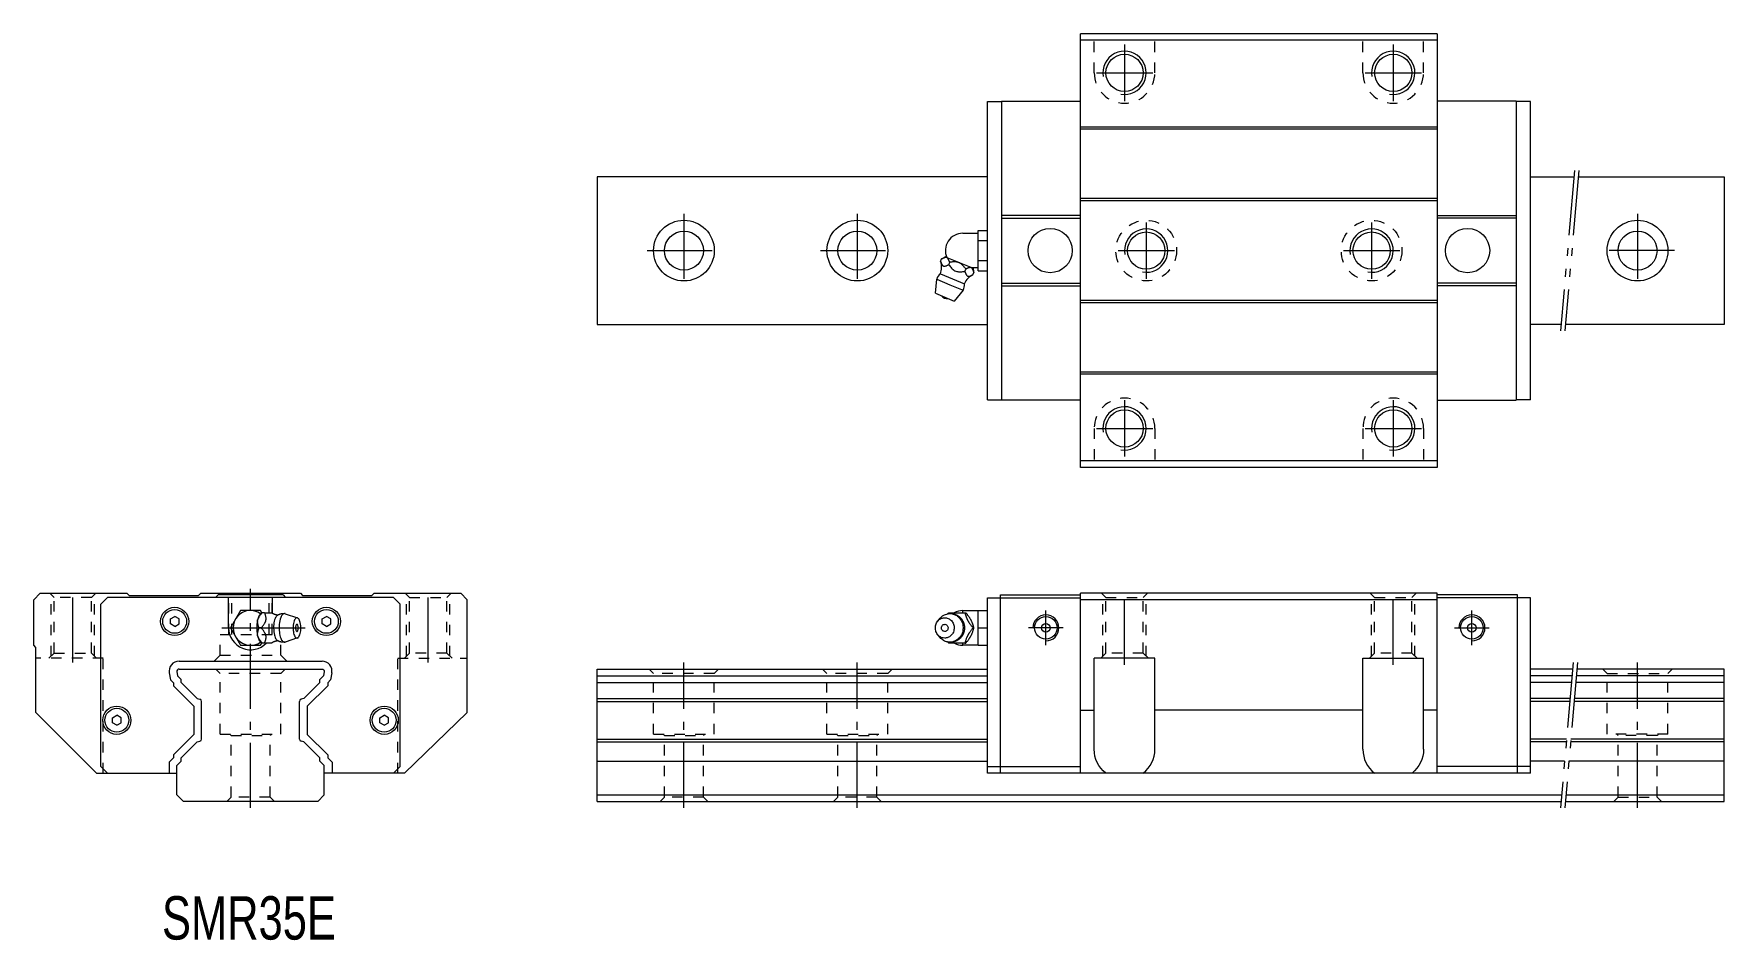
# Model space of a CAD drawing. Header units: inches. Extents: x -50 to 340, y -32 to 177.
import ezdxf

# ---------------------------------------------------------------- set-up
doc = ezdxf.new("R2010")
doc.units = ezdxf.units.IN
for name, pattern in [('CENTER', [22.8, 15, -3, 1.8, -3]), ('DASHED', [4.8, 2.4, -2.4]), ('PHANTOM', [27.6, 15, -3, 1.8, -3, 1.8, -3])]:
    doc.linetypes.add(name, pattern=pattern)
doc.layers.add('Unnamed [1]', color=89, linetype='Continuous', lineweight=0)
doc.styles.add('CK_TEXT_STYLE_0129', font='Smooth', dxfattribs={"width": 0.75, "height": 10})

msp = doc.modelspace()

# ---------------------------------------------------------------- texts
at = {"layer": 'Unnamed [1]', "color": 4, "linetype": 'Continuous', "lineweight": 0, "insert": (-20.43, -21.88), "char_height": 10, "attachment_point": 1, "line_spacing_factor": 0.75, "style": 'CK_TEXT_STYLE_0129'}
msp.add_mtext('SMR35E', dxfattribs=at)

# ---------------------------------------------------------------- linework, layer by layer
at = {"layer": 'Unnamed [1]', "color": 4, "linetype": 'Continuous', "lineweight": 0}
for p, q in [((273.8, 177), (191.5, 177)), ((191.5, 77), (191.5, 177)), ((273.8, 175.5), (191.5, 175.5)), ((273.8, 177), (273.8, 77)), ((170, 161.4), (173.3, 161.4)), ((170, 92.6), (170, 161.4)), ((173.3, 161.5), (173.3, 92.5)), ((173.3, 161.5), (191.5, 161.5)), ((292, 161.5), (273.8, 161.5)), ((292, 161.5), (292, 92.5)), ((295.3, 161.4), (292, 161.4)), ((295.3, 92.6), (295.3, 161.4)), ((273.8, 155.5), (191.5, 155.5)), ((273.8, 155), (191.5, 155)), ((170, 144), (80, 144)), ((80, 144), (80, 110)), ((295.3, 144), (305.35, 144)), ((306.35, 144), (340, 144)), ((340, 144), (340, 110)), ((273.8, 139), (191.5, 139)), ((273.8, 138.5), (191.5, 138.5)), ((191.5, 135.1), (173.3, 135.1)), ((173.3, 134.5), (191.5, 134.5)), ((273.8, 135.1), (292, 135.1)), ((292, 134.5), (273.8, 134.5)), ((164.31, 131), (167.91, 131)), ((167.91, 131.62), (170, 131.62)), ((167.91, 130.46), (167.91, 131.62)), ((167.91, 129.31), (167.91, 130.46)), ((167.91, 129.31), (170, 129.31)), ((167.91, 127), (167.91, 129.31)), ((159.21, 124.53), (159.44, 125.08)), ((160.62, 125.4), (160.23, 125.57)), ((160.62, 125.4), (160.7, 125.37)), ((163.39, 124.26), (160.7, 125.37)), ((167.91, 124.69), (167.91, 127)), ((159.16, 121.68), (161.93, 120.53)), ((161.08, 123.76), (161.31, 124.31)), ((163.39, 124.26), (163.54, 124.2)), ((166.23, 123.08), (163.54, 124.2)), ((164.81, 122.21), (165.04, 122.76)), ((166.23, 123.08), (166.3, 123.05)), ((166.7, 122.89), (166.3, 123.05)), ((167.91, 123), (166.43, 123)), ((166.68, 121.44), (166.91, 121.99)), ((167.91, 124.69), (170, 124.69)), ((167.91, 123.54), (167.91, 124.69)), ((167.91, 122.38), (167.91, 123.54)), ((167.91, 122.38), (170, 122.38)), ((158, 117.18), (158.31, 120.41)), ((158, 117.18), (160.17, 116.28)), ((158.31, 120.41), (161.36, 119.15)), ((161.36, 119.15), (164.41, 117.88)), ((161.93, 120.53), (164.7, 119.38)), ((164.41, 117.88), (162.34, 115.38)), ((173.3, 119.5), (191.5, 119.5)), ((173.3, 118.9), (191.5, 118.9)), ((292, 119.5), (273.8, 119.5)), ((292, 118.9), (273.8, 118.9)), ((160.17, 116.28), (162.34, 115.38)), ((273.8, 115.5), (191.5, 115.5)), ((273.8, 115), (191.5, 115)), ((80, 110), (170, 110)), ((302.37, 110), (295.3, 110)), ((340, 110), (303.37, 110)), ((273.8, 99), (191.5, 99)), ((273.8, 98.5), (191.5, 98.5)), ((170, 92.6), (173.3, 92.6)), ((191.5, 92.5), (173.3, 92.5)), ((273.8, 92.5), (292, 92.5)), ((295.3, 92.6), (292, 92.6)), ((273.8, 78.5), (191.5, 78.5)), ((273.8, 77), (191.5, 77)), ((-50, 46.5), (-48.5, 48)), ((-48.5, 48), (-28.5, 48)), ((-33, 47), (-34.5, 45.5)), ((33, 47), (-33, 47)), ((-28.5, 48), (-28, 47.5)), ((-28, 47.5), (-12, 47.5)), ((-12, 47.5), (-11.5, 48)), ((-11.5, 48), (11.5, 48)), ((-8.1, 47), (-7.5, 47.6)), ((7.5, 47.6), (-7.5, 47.6)), ((-5.05, 40), (-5.05, 47)), ((5.05, 43.39), (5.05, 47)), ((7.5, 47.6), (8.1, 47)), ((11.5, 48), (12, 47.5)), ((12, 47.5), (28, 47.5)), ((28, 47.5), (28.5, 48)), ((28.5, 48), (48.5, 48)), ((34.5, 45.5), (33, 47)), ((48.5, 48), (50, 46.5)), ((170, 46.9), (191.5, 46.9)), ((170, 6.5), (170, 46.9)), ((173, 6.5), (173, 47.6)), ((173, 47.6), (191.5, 47.6)), ((191.5, 6.5), (191.5, 48)), ((273.8, 48), (191.5, 48)), ((273.8, 6.5), (273.8, 48)), ((292.3, 47.6), (273.8, 47.6)), ((295.3, 46.9), (273.8, 46.9)), ((292.3, 6.5), (292.3, 47.6)), ((295.3, 6.5), (295.3, 46.9)), ((-50, 36), (-50, 46.5)), ((-34.5, 8), (-34.5, 45.5)), ((-2.31, 44), (-3.46, 42)), ((0, 44), (-2.31, 44)), ((2.31, 44), (0, 44)), ((2.6, 43.5), (2.31, 44)), ((2.6, 43.5), (2.69, 43.5)), ((3.24, 43.5), (2.69, 43.5)), ((3.24, 43.5), (4.89, 43.5)), ((5.05, 43.39), (5.05, 44.82)), ((8.01, 43.27), (10.83, 42.33)), ((34.5, 8), (34.5, 45.5)), ((50, 20.5), (50, 46.5)), ((161.08, 43.5), (164.81, 43.5)), ((164.31, 44), (167.91, 44)), ((164.31, 43.5), (164.31, 44)), ((164.81, 43.5), (165.04, 43.5)), ((167.91, 44), (170, 44)), ((167.91, 42), (167.91, 44)), ((273.8, 46.5), (191.5, 46.5)), ((-18.5, 42.08), (-17.5, 42.65)), ((-18.5, 40.92), (-18.5, 42.08)), ((-17.5, 40.35), (-18.5, 40.92)), ((-16.5, 42.08), (-17.5, 42.65)), ((-17.5, 40.35), (-16.5, 40.92)), ((-16.5, 40.92), (-16.5, 42.08)), ((-3.46, 42), (-4.62, 40)), ((-4.62, 40), (-3.46, 38)), ((1.6, 41.68), (1.63, 41.82)), ((2.47, 40), (1.92, 40)), ((16.5, 42.08), (17.5, 42.65)), ((16.5, 40.92), (16.5, 42.08)), ((17.5, 40.35), (16.5, 40.92)), ((18.5, 42.08), (17.5, 42.65)), ((17.5, 40.35), (18.5, 40.92)), ((18.5, 40.92), (18.5, 42.08)), ((158.56, 41.58), (159.1, 42.22)), ((166.22, 41.82), (166.3, 41.68)), ((166.68, 40), (166.91, 40)), ((167.91, 40), (167.91, 42)), ((167.91, 40), (170, 40)), ((167.91, 38), (167.91, 40)), ((-49.5, 35.5), (-50, 36)), ((-49.5, 20.5), (-49.5, 35.5)), ((-3.46, 38), (-2.31, 36)), ((-2.31, 36), (0, 36)), ((0, 36), (2.31, 36)), ((1.63, 38.18), (1.6, 38.32)), ((2.31, 36), (2.6, 36.5)), ((2.69, 36.5), (2.6, 36.5)), ((3.24, 36.5), (2.69, 36.5)), ((4.88, 36.5), (3.24, 36.5)), ((10.83, 37.67), (8.01, 36.73)), ((159.1, 37.78), (158.56, 38.42)), ((164.81, 36.5), (161.08, 36.5)), ((164.31, 36), (164.31, 36.5)), ((167.91, 36), (164.31, 36)), ((164.81, 36.5), (165.04, 36.5)), ((166.3, 38.32), (166.22, 38.18)), ((167.91, 36), (167.91, 38)), ((167.91, 36), (170, 36)), ((-16.5, 32.3), (16.5, 32.3)), ((208.65, 33), (194.65, 33)), ((194.65, 12), (194.65, 33)), ((208.65, 12), (208.65, 33)), ((256.65, 12), (256.65, 33)), ((256.65, 33), (270.65, 33)), ((270.65, 12), (270.65, 33)), ((-18.77, 29.6), (-18.49, 28.05)), ((-18.49, 28.05), (-17.8, 27.35)), ((-17.8, 27.35), (-17.8, 26.65)), ((-16.99, 29.91, 0), (-16.82, 28.92, 0)), ((-16.82, 28.92, 0), (-16, 28.1, 0)), ((-16.5, 30.5, 0), (16.5, 30.5, 0)), ((-16, 27.4, 0), (-16, 28.1, 0)), ((-16, 27.4, 0), (-12.3, 23.7, 0)), ((12.3, 23.7, 0), (16, 27.4, 0)), ((16.82, 28.92, 0), (16, 28.1, 0)), ((16, 27.4, 0), (16, 28.1, 0)), ((16.99, 29.91, 0), (16.82, 28.92, 0)), ((18.49, 28.05), (17.8, 27.35)), ((17.8, 27.35), (17.8, 26.65)), ((18.77, 29.6), (18.49, 28.05)), ((80, 30.5), (170, 30.5)), ((80, 0), (80, 30.5)), ((80, 28.92), (170, 28.92)), ((80, 27.4), (170, 27.4)), ((305.04, 30.5), (295.3, 30.5)), ((304.9, 28.92), (295.3, 28.92)), ((304.77, 27.4), (295.3, 27.4)), ((340, 27.4), (305.77, 27.4)), ((340, 28.92), (305.9, 28.92)), ((340, 30.5), (306.04, 30.5)), ((340, 0), (340, 30.5)), ((-17.8, 26.65), (-13.1, 21.95)), ((-12.3, 23.7, 0), (-11.67, 23.53, 0)), ((12.3, 23.7, 0), (11.67, 23.53, 0)), ((17.8, 26.65), (13.1, 21.95)), ((80, 23.7), (170, 23.7)), ((304.44, 23.7), (295.3, 23.7)), ((340, 23.7), (305.45, 23.7)), ((-35.5, 6.5), (-49.5, 20.5)), ((-31.85, 19.28), (-30.85, 19.85)), ((-29.85, 19.28), (-30.85, 19.85)), ((-13.1, 21.95), (-13.1, 15.45)), ((-11.3, 14.35, 0), (-11.3, 23.05, 0)), ((11.3, 14.35, 0), (11.3, 23.05, 0)), ((13.1, 21.95), (13.1, 15.45)), ((29.85, 19.28), (30.85, 19.85)), ((31.85, 19.28), (30.85, 19.85)), ((35.5, 6.5), (50, 20.5)), ((80, 23.05), (170, 23.05)), ((191.5, 21), (194.65, 21)), ((256.65, 21), (208.65, 21)), ((273.8, 21), (270.65, 21)), ((304.39, 23.05), (295.3, 23.05)), ((340, 23.05), (305.39, 23.05)), ((-31.85, 18.12), (-31.85, 19.28)), ((-30.85, 17.55), (-31.85, 18.12)), ((-30.85, 17.55), (-29.85, 18.12)), ((-29.85, 18.12), (-29.85, 19.28)), ((29.85, 18.12), (29.85, 19.28)), ((30.85, 17.55), (29.85, 18.12)), ((30.85, 17.55), (31.85, 18.12)), ((31.85, 18.12), (31.85, 19.28)), ((-13.1, 15.45), (-17.8, 10.75)), ((-16, 10), (-12.3, 13.7)), ((-12.3, 13.7, 0), (-11.67, 13.87, 0)), ((12.3, 13.7, 0), (11.67, 13.87, 0)), ((16, 10), (12.3, 13.7)), ((13.1, 15.45), (17.8, 10.75)), ((80, 14.35), (170, 14.35)), ((80, 13.7), (170, 13.7)), ((303.63, 14.35), (295.3, 14.35)), ((303.57, 13.7), (295.3, 13.7)), ((340, 13.7), (304.57, 13.7)), ((340, 14.35), (304.63, 14.35)), ((-34.5, 8), (-33, 6.5)), ((-17.8, 10.05), (-18.8, 9.05)), ((-18.8, 9.05), (-18.8, 6.5)), ((-17.8, 10.75), (-17.8, 10.05)), ((-17, 8.3, 0), (-16, 9.3, 0)), ((-17, 1.5), (-17, 8.3)), ((-16, 9.3), (-16, 10)), ((16, 9.3), (16, 10)), ((17, 8.3, 0), (16, 9.3, 0)), ((17, 1.5), (17, 8.3)), ((17.8, 10.75), (17.8, 10.05)), ((17.8, 10.05), (18.8, 9.05)), ((18.8, 9.05), (18.8, 6.5)), ((33, 6.5), (34.5, 8)), ((80, 9.3), (170, 9.3)), ((170, 8), (191.5, 8)), ((295.3, 8), (273.8, 8)), ((303.18, 9.3), (295.3, 9.3)), ((340, 9.3), (304.19, 9.3)), ((-35.5, 6.5), (-17, 6.5)), ((35.5, 6.5), (17, 6.5)), ((295.3, 6.5), (170, 6.5)), ((-15.5, 0), (-17, 1.5)), ((15.5, 0), (-15.5, 0)), ((15.5, 0), (17, 1.5)), ((80, 1.5), (302.5, 1.5)), ((80, 0), (302.37, 0)), ((303.37, 0), (340, 0)), ((303.51, 1.5), (340, 1.5))]:
    msp.add_line(p, q, dxfattribs=at)
at = {"layer": 'Unnamed [1]', "color": 252, "linetype": 'DASHED', "lineweight": 0}
for p, q in [((194.65, 168), (194.65, 177)), ((208.65, 168), (208.65, 177)), ((256.65, 168), (256.65, 177)), ((270.65, 168), (270.65, 177)), ((194.65, 86), (194.65, 77)), ((208.65, 86), (208.65, 77)), ((256.65, 86), (256.65, 77)), ((270.65, 86), (270.65, 77)), ((-45.3, 47), (-46.3, 48)), ((-46, 33.5), (-46, 47.7)), ((-36.7, 47), (-45.3, 47)), ((-45.3, 34.2), (-45.3, 47)), ((-36.7, 47), (-35.7, 48)), ((-36.7, 34.2), (-36.7, 47)), ((-36, 33.5), (-36, 47.7)), ((-5, 38.5), (-5, 48)), ((-4.3, 38.5), (-4.3, 48)), ((4.3, 38.5), (4.3, 48)), ((5, 38.5), (5, 48)), ((36.7, 47), (35.7, 48)), ((36, 33.5), (36, 47.7)), ((36.7, 47), (45.3, 47)), ((36.7, 34.2), (36.7, 47)), ((45.3, 47), (46.3, 48)), ((45.3, 34.2), (45.3, 47)), ((46, 33.5), (46, 47.7)), ((197.35, 47), (196.35, 48)), ((196.65, 33.5), (196.65, 47.7)), ((197.35, 34.2), (197.35, 47)), ((197.35, 47), (205.95, 47)), ((205.95, 47), (206.95, 48)), ((205.95, 34.2), (205.95, 47)), ((206.65, 33.5), (206.65, 47.7)), ((259.35, 47), (258.35, 48)), ((258.65, 33.5), (258.65, 47.7)), ((259.35, 34.2), (259.35, 47)), ((259.35, 47), (267.95, 47)), ((267.95, 47), (268.95, 48)), ((267.95, 34.2), (267.95, 47)), ((268.65, 33.5), (268.65, 47.7)), ((-7, 33.7), (-7, 38.5)), ((-7, 38.5), (7, 38.5)), ((7, 33.7), (7, 38.5)), ((-34, 33), (-49.5, 33)), ((-45.3, 34.2), (-46.5, 33)), ((-45.3, 34.2), (-36.7, 34.2)), ((-36.7, 34.2), (-35.5, 33)), ((-34, 6.5), (-34, 33)), ((-7, 33.7), (-8.4, 32.3)), ((-7, 33.7), (7, 33.7)), ((7, 33.7), (8.4, 32.3)), ((34, 33), (50, 33)), ((34, 6.5), (34, 33)), ((36.7, 34.2), (35.5, 33)), ((45.3, 34.2), (36.7, 34.2)), ((45.3, 34.2), (46.5, 33)), ((197.35, 34.2), (196.15, 33)), ((197.35, 34.2), (196.15, 33)), ((205.95, 34.2), (197.35, 34.2)), ((205.95, 34.2), (207.15, 33)), ((259.35, 34.2), (258.15, 33)), ((267.95, 34.2), (259.35, 34.2)), ((267.95, 34.2), (269.15, 33)), ((-8, 30.5), (-7, 29.5)), ((-7, 15.5, 0), (-7, 29.5, 0)), ((7, 29.5), (-7, 29.5)), ((8, 30.5), (7, 29.5)), ((7, 15.5, 0), (7, 29.5, 0)), ((92, 30.5), (93, 29.5)), ((93, 15.5, 0), (93, 29.5, 0)), ((107, 29.5), (93, 29.5)), ((108, 30.5), (107, 29.5)), ((107, 15.5, 0), (107, 29.5, 0)), ((132, 30.5), (133, 29.5)), ((147, 29.5), (133, 29.5)), ((133, 15.5, 0), (133, 29.5, 0)), ((148, 30.5), (147, 29.5)), ((147, 15.5, 0), (147, 29.5, 0)), ((312, 30.5), (313, 29.5)), ((313, 29.5), (327, 29.5)), ((313, 15.5, 0), (313, 29.5, 0)), ((328, 30.5), (327, 29.5)), ((327, 15.5, 0), (327, 29.5, 0)), ((-7, 15.5, 0), (7, 15.5, 0)), ((-4.8, 15.5, 0), (-4.5, 15.2, 0)), ((-4.5, 15.2, 0), (4.5, 15.2, 0)), ((-4.5, 1), (-4.5, 15.2)), ((4.8, 15.5, 0), (4.5, 15.2, 0)), ((4.5, 1), (4.5, 15.2)), ((93, 15.5, 0), (107, 15.5, 0)), ((95.2, 15.5, 0), (95.5, 15.2, 0)), ((95.5, 15.2, 0), (104.5, 15.2, 0)), ((95.5, 1), (95.5, 15.2)), ((104.8, 15.5, 0), (104.5, 15.2, 0)), ((104.5, 1), (104.5, 15.2)), ((133, 15.5, 0), (147, 15.5, 0)), ((135.2, 15.5, 0), (135.5, 15.2, 0)), ((135.5, 15.2, 0), (144.5, 15.2, 0)), ((135.5, 1), (135.5, 15.2)), ((144.8, 15.5, 0), (144.5, 15.2, 0)), ((144.5, 1), (144.5, 15.2)), ((327, 15.5, 0), (313, 15.5, 0)), ((315.2, 15.5, 0), (315.5, 15.2, 0)), ((315.5, 1), (315.5, 15.2)), ((324.5, 15.2, 0), (315.5, 15.2, 0)), ((324.8, 15.5, 0), (324.5, 15.2, 0)), ((324.5, 1), (324.5, 15.2)), ((-5.5, 0), (-4.5, 1)), ((4.5, 1), (-4.5, 1)), ((5.5, 0), (4.5, 1)), ((94.5, 0), (95.5, 1)), ((104.5, 1), (95.5, 1)), ((105.5, 0), (104.5, 1)), ((134.5, 0), (135.5, 1)), ((144.5, 1), (135.5, 1)), ((145.5, 0), (144.5, 1)), ((314.5, 0), (315.5, 1)), ((315.5, 1), (324.5, 1)), ((325.5, 0), (324.5, 1))]:
    msp.add_line(p, q, dxfattribs=at)
at = {"layer": 'Unnamed [1]', "color": 252, "linetype": 'CENTER', "lineweight": 0}
for p, q in [((201.65, 174.5), (201.65, 161.5)), ((263.65, 174.5), (263.65, 161.5)), ((195.15, 168), (208.15, 168)), ((257.15, 168), (270.15, 168)), ((100, 135.5), (100, 118.5)), ((140, 135.5), (140, 118.5)), ((206.65, 133.5), (206.65, 120.5)), ((258.65, 133.5), (258.65, 120.5)), ((320, 135.5), (320, 118.5)), ((91.5, 127), (108.5, 127)), ((131.5, 127), (148.5, 127)), ((200.15, 127), (213.15, 127)), ((252.15, 127), (265.15, 127)), ((328.5, 127), (311.5, 127)), ((201.65, 92.5), (201.65, 79.5)), ((263.65, 92.5), (263.65, 79.5)), ((195.15, 86), (208.15, 86)), ((257.15, 86), (270.15, 86)), ((-41, 32), (-41, 49)), ((0, -1.5), (0, 49)), ((41, 32), (41, 49)), ((201.65, 31.5), (201.65, 49.5)), ((263.65, 31.5), (263.65, 49.5)), ((183.5, 36), (183.5, 44)), ((281.8, 36), (281.8, 44)), ((-6.6, 40), (6.6, 40)), ((5.41, 40), (12.58, 40)), ((187.5, 40), (179.5, 40)), ((277.8, 40), (285.8, 40)), ((100, -1.5), (100, 32)), ((140, -1.5), (140, 32)), ((320, -1.5), (320, 32))]:
    msp.add_line(p, q, dxfattribs=at)
at = {"layer": 'Unnamed [1]', "color": 252, "linetype": 'PHANTOM', "lineweight": 0}
for p, q in [((305.48, 145.5), (302.24, 108.5)), ((306.48, 145.5), (303.24, 108.5)), ((305.17, 32), (302.24, -1.5)), ((306.17, 32), (303.24, -1.5))]:
    msp.add_line(p, q, dxfattribs=at)
at = {"layer": 'Unnamed [1]', "color": 252, "linetype": 'Continuous', "lineweight": 0}
msp.add_line((158.11, 40), (158, 40), dxfattribs=at)
at = {"layer": 'Unnamed [1]', "color": 4, "linetype": 'Continuous', "lineweight": 0}
for points in [[(160.62, 125.4), (160.59, 125.41), (160.56, 125.42), (160.53, 125.42), (160.49, 125.43), (160.46, 125.43), (160.42, 125.43), (160.39, 125.43), (160.35, 125.42), (160.32, 125.42), (160.22, 125.4), (160.13, 125.37), (160.03, 125.34), (159.93, 125.3), (159.84, 125.26), (159.74, 125.22), (159.64, 125.17), (159.54, 125.13), (159.44, 125.08)], [(163.39, 124.26), (163.33, 124.28), (163.26, 124.3), (163.2, 124.32), (163.13, 124.33), (163.07, 124.35), (163.01, 124.36), (162.94, 124.37), (162.87, 124.38), (162.81, 124.38), (162.64, 124.4), (162.48, 124.4), (162.31, 124.4), (162.14, 124.39), (161.98, 124.38), (161.81, 124.36), (161.64, 124.35), (161.47, 124.33), (161.31, 124.31)], [(165.04, 122.76), (164.95, 122.87), (164.86, 122.99), (164.77, 123.1), (164.68, 123.21), (164.59, 123.32), (164.49, 123.43), (164.39, 123.53), (164.29, 123.64), (164.19, 123.74), (164.13, 123.8), (164.06, 123.85), (164, 123.91), (163.93, 123.96), (163.86, 124.01), (163.79, 124.06), (163.71, 124.1), (163.64, 124.15), (163.56, 124.19), (163.56, 124.19), (163.56, 124.19), (163.55, 124.19), (163.55, 124.19), (163.55, 124.19), (163.55, 124.19), (163.54, 124.19), (163.54, 124.2), (163.54, 124.2)], [(166.23, 123.08), (166.17, 123.1), (166.11, 123.11), (166.05, 123.11), (165.99, 123.11), (165.92, 123.1), (165.86, 123.09), (165.79, 123.07), (165.73, 123.05), (165.66, 123.03), (165.59, 123), (165.52, 122.98), (165.45, 122.95), (165.39, 122.92), (165.32, 122.89), (165.25, 122.86), (165.18, 122.83), (165.11, 122.79), (165.04, 122.76)], [(2.69, 43.5), (2.6, 43.39), (2.51, 43.28), (2.43, 43.17), (2.34, 43.06), (2.26, 42.95), (2.17, 42.84), (2.09, 42.73), (2.01, 42.61), (1.94, 42.5), (1.9, 42.43), (1.85, 42.35), (1.81, 42.28), (1.78, 42.21), (1.74, 42.14), (1.71, 42.07), (1.68, 41.99), (1.66, 41.92), (1.63, 41.84), (1.63, 41.84), (1.63, 41.84), (1.63, 41.84), (1.63, 41.83), (1.63, 41.83), (1.63, 41.83), (1.63, 41.83), (1.63, 41.82), (1.63, 41.82)], [(2.46, 43.41), (2.34, 43.31), (2.22, 43.19), (2.11, 43.04), (2, 42.87), (1.91, 42.68), (1.83, 42.48), (1.75, 42.26), (1.68, 42.04), (1.63, 41.82)], [(6.2, 42.91), (5.99, 42.73), (5.88, 42.58), (5.78, 42.41), (5.68, 42.18), (5.57, 41.89), (5.48, 41.53), (5.4, 41.13), (5.36, 40.75), (5.33, 40.41), (5.32, 40.1), (5.32, 40), (5.32, 40), (5.34, 39.46), (5.37, 39.11), (5.43, 38.7), (5.51, 38.35), (5.59, 38.06), (5.7, 37.77), (5.8, 37.56), (5.91, 37.37), (6.03, 37.23), (6.12, 37.14)], [(6.19, 42.91), (6.2, 42.91), (6.2, 42.92), (6.21, 42.92), (6.21, 42.92), (6.21, 42.92), (6.22, 42.93), (6.22, 42.93), (6.23, 42.93), (6.23, 42.94), (6.27, 42.96), (6.31, 42.98), (6.34, 43.01), (6.38, 43.03), (6.42, 43.05), (6.46, 43.06), (6.5, 43.08), (6.54, 43.1), (6.58, 43.12), (6.62, 43.13), (6.66, 43.15), (6.71, 43.16), (6.75, 43.18), (6.79, 43.19), (6.83, 43.21), (6.87, 43.22), (6.91, 43.23), (6.96, 43.24), (7, 43.25), (7.04, 43.26), (7.09, 43.27), (7.13, 43.28), (7.17, 43.28), (7.22, 43.29), (7.26, 43.3), (7.3, 43.3), (7.35, 43.31), (7.39, 43.31), (7.44, 43.32), (7.49, 43.32), (7.54, 43.32), (7.59, 43.32), (7.63, 43.32), (7.68, 43.32), (7.73, 43.31), (7.78, 43.31), (7.79, 43.31), (7.81, 43.31), (7.82, 43.3), (7.84, 43.3), (7.85, 43.3)], [(7.85, 43.3), (7.65, 43.26), (7.52, 43.18), (7.41, 43.09), (7.3, 42.97), (7.18, 42.8), (7.08, 42.61), (6.97, 42.36), (6.86, 42.04), (6.76, 41.65), (6.68, 41.22), (6.63, 40.81), (6.6, 40.45), (6.59, 40.11), (6.59, 40), (6.59, 40), (6.61, 39.36), (6.65, 39.01), (6.7, 38.67), (6.78, 38.27), (6.87, 37.91), (6.98, 37.62), (7.08, 37.39), (7.18, 37.2), (7.28, 37.06), (7.4, 36.92), (7.5, 36.83), (7.62, 36.76), (7.74, 36.71), (7.86, 36.7), (7.97, 36.72), (8.01, 36.73)], [(8.01, 43.27), (8, 43.28), (7.98, 43.28), (7.96, 43.29), (7.94, 43.29), (7.92, 43.29), (7.91, 43.3), (7.89, 43.3), (7.87, 43.3), (7.85, 43.3)], [(159.1, 42.22), (159.48, 42.61), (159.68, 42.76), (159.93, 42.92), (160.14, 43.03), (160.37, 43.12), (160.63, 43.2), (160.87, 43.26), (161.08, 43.29), (161.35, 43.3)], [(160.89, 43.26), (160.91, 43.28), (160.93, 43.31), (160.95, 43.34), (160.97, 43.37), (160.99, 43.39), (161.01, 43.42), (161.03, 43.45), (161.06, 43.47), (161.08, 43.5)], [(160.89, 43.27), (160.92, 43.27), (160.95, 43.28), (160.98, 43.28), (161.01, 43.29), (161.03, 43.29), (161.06, 43.29), (161.09, 43.3), (161.12, 43.3), (161.15, 43.3), (161.21, 43.31), (161.26, 43.31), (161.31, 43.31), (161.36, 43.32), (161.41, 43.32), (161.47, 43.32), (161.52, 43.32), (161.57, 43.32), (161.62, 43.31), (161.67, 43.31), (161.72, 43.31), (161.78, 43.3), (161.83, 43.3), (161.88, 43.29), (161.93, 43.28), (161.98, 43.28), (162.03, 43.27), (162.08, 43.26), (162.13, 43.25), (162.18, 43.24), (162.23, 43.22), (162.28, 43.21), (162.33, 43.2), (162.38, 43.18), (162.43, 43.17), (162.48, 43.15), (162.53, 43.14), (162.58, 43.12), (162.63, 43.1), (162.68, 43.08), (162.72, 43.06), (162.77, 43.04), (162.82, 43.02), (162.86, 43), (162.91, 42.97), (162.96, 42.95), (163, 42.93), (163.05, 42.9), (163.09, 42.88), (163.13, 42.85), (163.18, 42.82), (163.22, 42.79), (163.26, 42.77), (163.31, 42.74), (163.35, 42.71), (163.39, 42.68), (163.43, 42.64), (163.47, 42.61), (163.51, 42.58), (163.55, 42.55), (163.59, 42.51), (163.63, 42.48), (163.67, 42.44), (163.7, 42.41), (163.74, 42.37), (163.78, 42.34), (163.81, 42.3), (163.85, 42.26), (163.88, 42.22), (163.92, 42.18), (163.95, 42.14), (163.98, 42.1), (164.01, 42.06), (164.05, 42.02), (164.08, 41.98), (164.11, 41.94), (164.14, 41.9), (164.17, 41.85), (164.19, 41.81), (164.22, 41.77), (164.25, 41.72), (164.27, 41.68), (164.3, 41.63), (164.32, 41.58), (164.35, 41.54), (164.37, 41.49), (164.39, 41.44), (164.42, 41.4), (164.44, 41.35), (164.46, 41.3), (164.48, 41.25), (164.5, 41.2), (164.52, 41.16), (164.53, 41.11), (164.55, 41.06), (164.57, 41.01), (164.58, 40.96), (164.6, 40.91), (164.61, 40.86), (164.62, 40.8), (164.63, 40.75), (164.65, 40.7), (164.66, 40.65), (164.67, 40.6), (164.67, 40.55), (164.68, 40.49), (164.69, 40.44), (164.7, 40.39), (164.7, 40.34), (164.71, 40.3), (164.71, 40.26), (164.71, 40.22), (164.71, 40.19), (164.72, 40.15), (164.72, 40.11), (164.72, 40.08), (164.72, 40.04), (164.72, 40)], [(164.81, 43.5), (164.84, 43.39), (164.87, 43.28), (164.91, 43.17), (164.94, 43.06), (164.97, 42.95), (165.01, 42.84), (165.05, 42.73), (165.08, 42.61), (165.13, 42.5), (165.15, 42.43), (165.18, 42.35), (165.21, 42.28), (165.24, 42.21), (165.27, 42.14), (165.3, 42.07), (165.33, 41.99), (165.37, 41.92), (165.41, 41.84), (165.45, 41.77), (165.49, 41.69), (165.53, 41.62), (165.57, 41.54), (165.62, 41.47), (165.66, 41.39), (165.71, 41.32), (165.76, 41.25), (165.8, 41.18), (165.9, 41.04), (165.99, 40.9), (166.09, 40.77), (166.18, 40.64), (166.28, 40.51), (166.38, 40.38), (166.48, 40.25), (166.58, 40.13), (166.68, 40)], [(1.6, 41.68), (1.56, 41.47), (1.52, 41.27), (1.5, 41.07), (1.47, 40.88), (1.46, 40.69), (1.45, 40.51), (1.44, 40.33), (1.43, 40.16), (1.43, 40), (1.43, 40), (1.43, 39.84), (1.44, 39.67), (1.45, 39.49), (1.46, 39.31), (1.47, 39.12), (1.5, 38.93), (1.52, 38.73), (1.56, 38.53), (1.6, 38.32)], [(1.6, 41.68), (1.59, 41.62), (1.58, 41.57), (1.58, 41.51), (1.57, 41.45), (1.57, 41.4), (1.57, 41.34), (1.57, 41.29), (1.58, 41.23), (1.58, 41.18), (1.6, 41.04), (1.63, 40.9), (1.66, 40.77), (1.7, 40.64), (1.74, 40.51), (1.78, 40.38), (1.83, 40.25), (1.87, 40.13), (1.92, 40)], [(1.92, 40), (1.89, 39.91), (1.85, 39.82), (1.82, 39.73), (1.79, 39.65), (1.76, 39.56), (1.73, 39.47), (1.7, 39.38), (1.68, 39.28), (1.65, 39.19), (1.63, 39.1), (1.61, 39.01), (1.59, 38.91), (1.58, 38.82), (1.57, 38.72), (1.57, 38.62), (1.57, 38.52), (1.58, 38.42), (1.6, 38.32)], [(11.62, 40), (11.59, 40.57), (11.55, 40.86), (11.48, 41.24), (11.41, 41.51), (11.32, 41.74), (11.22, 41.95), (11.11, 42.11), (11.03, 42.2), (10.95, 42.27), (10.87, 42.32), (10.76, 42.35), (10.65, 42.34), (10.56, 42.31), (10.47, 42.26), (10.36, 42.16), (10.27, 42.04), (10.17, 41.87), (10.07, 41.63), (9.97, 41.32), (9.9, 40.98), (9.85, 40.65), (9.83, 40.36), (9.82, 40.08), (9.82, 40), (9.82, 40), (9.84, 39.43), (9.88, 39.14), (9.95, 38.76), (10.03, 38.49), (10.11, 38.26), (10.21, 38.05), (10.32, 37.89), (10.4, 37.8), (10.49, 37.73), (10.57, 37.68), (10.68, 37.65), (10.78, 37.66), (10.88, 37.69), (10.97, 37.74), (11.07, 37.84), (11.16, 37.96), (11.26, 38.13), (11.37, 38.37), (11.46, 38.68), (11.53, 39.02), (11.58, 39.35), (11.61, 39.64), (11.62, 39.92), (11.62, 40)], [(10.92, 40.65), (10.81, 40.79), (10.76, 40.82), (10.71, 40.83), (10.65, 40.81), (10.6, 40.77), (10.54, 40.69), (10.49, 40.57), (10.43, 40.38), (10.41, 40.21), (10.4, 40.05), (10.4, 40), (10.4, 40), (10.4, 39.9), (10.41, 39.8), (10.42, 39.68), (10.45, 39.56), (10.48, 39.44), (10.53, 39.34), (10.58, 39.25), (10.65, 39.19), (10.72, 39.17)], [(160.17, 37.65), (159.78, 37.69), (159.58, 37.74), (159.38, 37.81), (159.18, 37.91), (158.99, 38.03), (158.81, 38.17), (158.64, 38.33), (158.49, 38.51), (158.35, 38.71), (158.24, 38.92), (158.15, 39.13), (158.08, 39.35), (158.02, 39.64), (158, 39.92), (158, 40.19), (158.04, 40.44), (158.09, 40.67), (158.18, 40.95), (158.29, 41.18), (158.41, 41.38), (158.58, 41.6), (158.74, 41.77), (158.89, 41.9), (159.07, 42.03), (159.28, 42.15), (159.46, 42.22), (159.64, 42.28), (159.82, 42.32), (160.02, 42.34), (160.17, 42.35), (160.17, 42.35), (160.56, 42.31), (160.76, 42.26), (160.96, 42.19), (161.16, 42.09), (161.35, 41.97), (161.53, 41.83), (161.7, 41.67), (161.85, 41.49), (161.98, 41.29), (162.1, 41.08), (162.19, 40.87), (162.25, 40.65), (162.31, 40.36), (162.34, 40.08), (162.33, 39.81), (162.3, 39.56), (162.25, 39.33), (162.16, 39.05), (162.05, 38.82), (161.93, 38.62), (161.76, 38.4), (161.6, 38.23), (161.45, 38.1), (161.27, 37.97), (161.05, 37.85), (160.88, 37.78), (160.7, 37.72), (160.52, 37.68), (160.32, 37.66), (160.17, 37.65)], [(160.17, 39.17), (159.92, 39.22), (159.79, 39.28), (159.67, 39.37), (159.57, 39.48), (159.49, 39.61), (159.44, 39.74), (159.41, 39.88), (159.4, 40.06), (159.43, 40.22), (159.47, 40.35), (159.55, 40.49), (159.63, 40.59), (159.73, 40.68), (159.84, 40.75), (159.95, 40.8), (160.08, 40.82), (160.17, 40.83), (160.17, 40.83), (160.42, 40.78), (160.55, 40.72), (160.66, 40.63), (160.76, 40.52), (160.84, 40.39), (160.9, 40.26), (160.93, 40.12), (160.93, 39.94), (160.91, 39.78), (160.86, 39.65), (160.79, 39.51), (160.71, 39.41), (160.61, 39.32), (160.5, 39.25), (160.38, 39.2), (160.26, 39.18), (160.17, 39.17)], [(166.68, 40), (166.59, 39.89), (166.51, 39.78), (166.42, 39.67), (166.34, 39.56), (166.25, 39.45), (166.17, 39.34), (166.09, 39.23), (166, 39.11), (165.92, 39), (165.87, 38.93), (165.82, 38.85), (165.78, 38.78), (165.73, 38.71), (165.68, 38.64), (165.64, 38.57), (165.59, 38.49), (165.55, 38.42), (165.51, 38.34), (165.47, 38.27), (165.43, 38.19), (165.39, 38.12), (165.35, 38.04), (165.32, 37.97), (165.28, 37.89), (165.25, 37.82), (165.22, 37.75), (165.19, 37.68), (165.14, 37.54), (165.09, 37.4), (165.04, 37.27), (165, 37.14), (164.96, 37.01), (164.92, 36.88), (164.88, 36.75), (164.85, 36.63), (164.81, 36.5)], [(1.63, 38.18), (1.68, 37.96), (1.75, 37.74), (1.83, 37.52), (1.91, 37.32), (2, 37.13), (2.11, 36.96), (2.22, 36.81), (2.34, 36.69), (2.48, 36.58)], [(1.63, 38.18), (1.66, 38.08), (1.69, 37.98), (1.73, 37.88), (1.78, 37.78), (1.83, 37.69), (1.88, 37.59), (1.94, 37.5), (2, 37.4), (2.07, 37.31), (2.13, 37.22), (2.2, 37.13), (2.27, 37.04), (2.34, 36.95), (2.41, 36.86), (2.48, 36.77), (2.55, 36.68), (2.62, 36.59), (2.69, 36.5)], [(2.6, 36.5), (2.6, 36.5), (2.6, 36.51), (2.59, 36.51), (2.59, 36.51), (2.58, 36.51), (2.58, 36.52), (2.58, 36.52), (2.57, 36.52), (2.57, 36.52), (2.57, 36.53), (2.56, 36.53), (2.56, 36.53), (2.55, 36.54), (2.55, 36.54), (2.54, 36.54), (2.54, 36.54), (2.54, 36.55), (2.53, 36.55), (2.53, 36.55), (2.52, 36.56), (2.52, 36.56), (2.51, 36.56), (2.51, 36.56), (2.5, 36.57), (2.5, 36.57), (2.49, 36.57), (2.49, 36.57), (2.48, 36.58), (2.48, 36.58)], [(6.35, 36.99), (6.35, 36.99), (6.34, 36.99), (6.33, 36.99), (6.32, 36.99), (6.31, 36.99), (6.3, 36.99), (6.29, 36.99), (6.28, 36.99), (6.27, 36.99), (6.22, 36.99), (6.17, 36.98), (6.12, 36.98), (6.07, 36.97), (6.03, 36.96), (5.98, 36.96), (5.93, 36.95), (5.88, 36.94), (5.84, 36.93), (5.79, 36.92), (5.75, 36.9), (5.71, 36.89), (5.66, 36.88), (5.62, 36.87), (5.58, 36.85), (5.54, 36.84), (5.5, 36.82), (5.45, 36.81), (5.42, 36.79), (5.38, 36.78), (5.34, 36.76), (5.31, 36.75), (5.27, 36.73), (5.24, 36.71), (5.2, 36.7), (5.17, 36.68), (5.13, 36.66), (5.1, 36.64), (5.07, 36.63), (5.04, 36.61), (5.01, 36.59), (4.99, 36.57), (4.96, 36.56), (4.93, 36.54), (4.91, 36.52), (4.89, 36.5), (4.88, 36.5), (4.88, 36.5), (4.88, 36.5), (4.88, 36.5)], [(161.08, 36.5), (161.06, 36.53), (161.04, 36.55), (161.02, 36.58), (160.99, 36.61), (160.97, 36.63), (160.95, 36.66), (160.93, 36.68), (160.91, 36.71), (160.89, 36.74)]]:
    msp.add_lwpolyline(points, dxfattribs=at)
at = {"layer": 'Unnamed [1]', "color": 4, "linetype": 'Continuous', "lineweight": 0, "extrusion": (0, 0, -1)}
for points in [[(-161.31, 124.31), (-161.28, 124.4), (-161.24, 124.49), (-161.21, 124.57), (-161.18, 124.66), (-161.15, 124.74), (-161.11, 124.83), (-161.07, 124.91), (-161.03, 124.99), (-160.99, 125.06), (-160.97, 125.1), (-160.94, 125.15), (-160.91, 125.19), (-160.88, 125.22), (-160.85, 125.26), (-160.82, 125.29), (-160.78, 125.32), (-160.75, 125.34), (-160.71, 125.37), (-160.71, 125.37), (-160.71, 125.37), (-160.71, 125.37), (-160.71, 125.37), (-160.7, 125.37), (-160.7, 125.37), (-160.7, 125.37), (-160.7, 125.37), (-160.7, 125.37)], [(-159.21, 124.53), (-159.24, 124.44), (-159.28, 124.35), (-159.31, 124.27), (-159.34, 124.18), (-159.38, 124.09), (-159.41, 124.01), (-159.45, 123.93), (-159.49, 123.85), (-159.53, 123.78), (-159.55, 123.73), (-159.58, 123.69), (-159.61, 123.65), (-159.64, 123.62), (-159.67, 123.58), (-159.7, 123.55), (-159.74, 123.52), (-159.77, 123.49), (-159.81, 123.47), (-159.85, 123.45), (-159.89, 123.44), (-159.93, 123.43), (-159.97, 123.42), (-160.02, 123.41), (-160.06, 123.41), (-160.11, 123.41), (-160.16, 123.41), (-160.21, 123.42), (-160.3, 123.44), (-160.39, 123.47), (-160.49, 123.5), (-160.59, 123.53), (-160.68, 123.57), (-160.78, 123.62), (-160.88, 123.66), (-160.98, 123.71), (-161.08, 123.76)], [(-161.08, 123.76), (-161.23, 123.56), (-161.39, 123.37), (-161.55, 123.17), (-161.72, 122.99), (-161.9, 122.81), (-162.08, 122.65), (-162.27, 122.5), (-162.47, 122.38), (-162.69, 122.27), (-162.92, 122.2), (-163.15, 122.15), (-163.38, 122.12), (-163.62, 122.11), (-163.86, 122.12), (-164.1, 122.13), (-164.33, 122.16), (-164.57, 122.18), (-164.81, 122.21)], [(-164.81, 122.21), (-164.84, 122.12), (-164.88, 122.03), (-164.91, 121.95), (-164.94, 121.86), (-164.98, 121.77), (-165.01, 121.69), (-165.05, 121.61), (-165.09, 121.53), (-165.13, 121.46), (-165.15, 121.41), (-165.18, 121.37), (-165.21, 121.33), (-165.24, 121.3), (-165.27, 121.26), (-165.3, 121.23), (-165.34, 121.2), (-165.37, 121.17), (-165.41, 121.15), (-165.45, 121.13), (-165.49, 121.12), (-165.53, 121.11), (-165.57, 121.1), (-165.62, 121.09), (-165.66, 121.09), (-165.71, 121.09), (-165.76, 121.09), (-165.81, 121.1), (-165.9, 121.12), (-165.99, 121.15), (-166.09, 121.18), (-166.19, 121.21), (-166.29, 121.25), (-166.38, 121.3), (-166.48, 121.34), (-166.58, 121.39), (-166.68, 121.44)], [(-166.91, 121.99), (-166.88, 122.06), (-166.86, 122.13), (-166.83, 122.2), (-166.8, 122.27), (-166.78, 122.34), (-166.75, 122.41), (-166.72, 122.48), (-166.69, 122.55), (-166.66, 122.61), (-166.63, 122.67), (-166.6, 122.73), (-166.56, 122.79), (-166.52, 122.85), (-166.48, 122.9), (-166.44, 122.95), (-166.4, 122.99), (-166.35, 123.02), (-166.3, 123.05)], [(-2.45, 43.4), (-2.46, 43.41), (-2.46, 43.41), (-2.47, 43.41), (-2.47, 43.42), (-2.48, 43.42), (-2.48, 43.42), (-2.49, 43.42), (-2.49, 43.43), (-2.5, 43.43), (-2.5, 43.43), (-2.51, 43.44), (-2.51, 43.44), (-2.52, 43.44), (-2.52, 43.44), (-2.53, 43.45), (-2.53, 43.45), (-2.54, 43.45), (-2.54, 43.46), (-2.54, 43.46), (-2.55, 43.46), (-2.55, 43.46), (-2.56, 43.47), (-2.56, 43.47), (-2.56, 43.47), (-2.57, 43.48), (-2.57, 43.48), (-2.58, 43.48), (-2.58, 43.49), (-2.58, 43.49), (-2.59, 43.49), (-2.59, 43.49), (-2.6, 43.5), (-2.6, 43.5)], [(-2.47, 40), (-2.56, 40.11), (-2.65, 40.22), (-2.73, 40.33), (-2.82, 40.44), (-2.91, 40.55), (-2.99, 40.66), (-3.07, 40.77), (-3.15, 40.89), (-3.22, 41), (-3.27, 41.07), (-3.31, 41.15), (-3.35, 41.22), (-3.38, 41.29), (-3.42, 41.36), (-3.45, 41.43), (-3.48, 41.51), (-3.51, 41.58), (-3.53, 41.66), (-3.55, 41.73), (-3.56, 41.81), (-3.57, 41.88), (-3.58, 41.96), (-3.59, 42.03), (-3.59, 42.11), (-3.59, 42.18), (-3.59, 42.25), (-3.58, 42.32), (-3.56, 42.46), (-3.53, 42.6), (-3.5, 42.73), (-3.47, 42.86), (-3.43, 42.99), (-3.38, 43.12), (-3.34, 43.25), (-3.29, 43.37), (-3.24, 43.5)], [(-4.89, 43.5), (-4.89, 43.49), (-4.91, 43.48), (-4.92, 43.47), (-4.93, 43.46), (-4.95, 43.45), (-4.96, 43.44), (-4.98, 43.43), (-4.99, 43.42), (-5.01, 43.41), (-5.04, 43.39), (-5.07, 43.38), (-5.1, 43.36), (-5.14, 43.34), (-5.17, 43.32), (-5.2, 43.3), (-5.24, 43.29), (-5.27, 43.27), (-5.31, 43.25), (-5.35, 43.23), (-5.39, 43.22), (-5.43, 43.2), (-5.47, 43.18), (-5.51, 43.17), (-5.56, 43.15), (-5.6, 43.14), (-5.64, 43.13), (-5.69, 43.11), (-5.73, 43.1), (-5.78, 43.09), (-5.83, 43.08), (-5.88, 43.07), (-5.92, 43.06), (-5.97, 43.05), (-6.02, 43.04), (-6.07, 43.03), (-6.12, 43.02), (-6.15, 43.02), (-6.17, 43.02), (-6.2, 43.02), (-6.23, 43.01), (-6.26, 43.01), (-6.29, 43.01), (-6.32, 43.01), (-6.35, 43.01)], [(-161.35, 43.3), (-161.9, 43.25), (-162.11, 43.2), (-162.32, 43.13), (-162.53, 43.04), (-162.74, 42.94), (-162.94, 42.82), (-163.14, 42.68), (-163.32, 42.52), (-163.5, 42.35), (-163.66, 42.16), (-163.81, 41.96), (-163.98, 41.68), (-164.12, 41.38), (-164.24, 41.08), (-164.32, 40.77), (-164.37, 40.47), (-164.4, 40.17), (-164.4, 39.89), (-164.38, 39.62), (-164.33, 39.27), (-164.25, 38.96), (-164.15, 38.68), (-164.04, 38.43), (-163.87, 38.14), (-163.7, 37.89), (-163.53, 37.69), (-163.31, 37.46), (-163.1, 37.29), (-162.91, 37.16), (-162.68, 37.03), (-162.42, 36.91), (-162.22, 36.83), (-162, 36.77), (-161.78, 36.73), (-161.53, 36.71), (-161.35, 36.7), (-161.35, 36.7), (-160.85, 36.74), (-160.63, 36.79), (-160.37, 36.88), (-160.14, 36.97), (-159.89, 37.11), (-159.7, 37.23), (-159.5, 37.38), (-159.27, 37.59), (-159.1, 37.78)], [(-166.22, 41.82), (-166.17, 41.92), (-166.11, 42.02), (-166.05, 42.12), (-165.98, 42.22), (-165.92, 42.31), (-165.86, 42.41), (-165.79, 42.5), (-165.72, 42.6), (-165.66, 42.69), (-165.59, 42.78), (-165.52, 42.87), (-165.45, 42.96), (-165.38, 43.05), (-165.31, 43.14), (-165.25, 43.23), (-165.18, 43.32), (-165.11, 43.41), (-165.04, 43.5)], [(-3.24, 36.5), (-3.28, 36.61), (-3.32, 36.72), (-3.36, 36.83), (-3.4, 36.94), (-3.44, 37.05), (-3.47, 37.16), (-3.5, 37.27), (-3.53, 37.39), (-3.55, 37.5), (-3.57, 37.57), (-3.58, 37.65), (-3.58, 37.72), (-3.59, 37.79), (-3.59, 37.86), (-3.59, 37.93), (-3.59, 38.01), (-3.58, 38.08), (-3.57, 38.16), (-3.56, 38.23), (-3.54, 38.31), (-3.52, 38.38), (-3.49, 38.46), (-3.46, 38.53), (-3.43, 38.61), (-3.4, 38.68), (-3.36, 38.75), (-3.33, 38.82), (-3.25, 38.96), (-3.16, 39.1), (-3.07, 39.23), (-2.98, 39.36), (-2.88, 39.49), (-2.78, 39.62), (-2.68, 39.75), (-2.57, 39.87), (-2.47, 40)], [(-10.72, 39.17), (-10.74, 39.17), (-10.77, 39.18), (-10.79, 39.19), (-10.81, 39.21), (-10.84, 39.23), (-10.86, 39.26), (-10.88, 39.29), (-10.9, 39.32), (-10.92, 39.35)], [(-164.72, 40), (-164.72, 39.95), (-164.72, 39.9), (-164.72, 39.85), (-164.71, 39.8), (-164.71, 39.75), (-164.71, 39.7), (-164.7, 39.65), (-164.69, 39.6), (-164.69, 39.55), (-164.68, 39.49), (-164.67, 39.44), (-164.66, 39.39), (-164.65, 39.34), (-164.64, 39.28), (-164.63, 39.23), (-164.62, 39.18), (-164.6, 39.13), (-164.59, 39.08), (-164.58, 39.02), (-164.56, 38.97), (-164.54, 38.92), (-164.52, 38.87), (-164.51, 38.82), (-164.49, 38.77), (-164.47, 38.72), (-164.45, 38.67), (-164.43, 38.62), (-164.4, 38.57), (-164.38, 38.53), (-164.36, 38.48), (-164.33, 38.43), (-164.31, 38.38), (-164.28, 38.34), (-164.25, 38.29), (-164.23, 38.24), (-164.2, 38.2), (-164.17, 38.15), (-164.14, 38.11), (-164.11, 38.06), (-164.08, 38.02), (-164.05, 37.98), (-164.01, 37.93), (-163.98, 37.89), (-163.95, 37.85), (-163.91, 37.81), (-163.88, 37.77), (-163.84, 37.73), (-163.8, 37.69), (-163.77, 37.65), (-163.73, 37.62), (-163.69, 37.58), (-163.65, 37.54), (-163.61, 37.51), (-163.57, 37.47), (-163.53, 37.44), (-163.49, 37.4), (-163.45, 37.37), (-163.41, 37.34), (-163.36, 37.3), (-163.32, 37.27), (-163.28, 37.24), (-163.23, 37.21), (-163.19, 37.18), (-163.14, 37.16), (-163.1, 37.13), (-163.05, 37.1), (-163.01, 37.08), (-162.96, 37.05), (-162.91, 37.03), (-162.86, 37), (-162.82, 36.98), (-162.77, 36.96), (-162.72, 36.94), (-162.67, 36.92), (-162.62, 36.9), (-162.57, 36.88), (-162.52, 36.86), (-162.47, 36.84), (-162.42, 36.83), (-162.37, 36.81), (-162.32, 36.8), (-162.27, 36.79), (-162.22, 36.77), (-162.17, 36.76), (-162.12, 36.75), (-162.07, 36.74), (-162.02, 36.73), (-161.96, 36.72), (-161.91, 36.71), (-161.86, 36.71), (-161.81, 36.7), (-161.76, 36.7), (-161.71, 36.69), (-161.65, 36.69), (-161.6, 36.68), (-161.55, 36.68), (-161.5, 36.68), (-161.45, 36.68), (-161.39, 36.68), (-161.34, 36.68), (-161.29, 36.69), (-161.24, 36.69), (-161.19, 36.7), (-161.14, 36.7), (-161.08, 36.71), (-161.03, 36.71), (-160.98, 36.72), (-160.93, 36.73), (-160.9, 36.73), (-160.87, 36.74), (-160.84, 36.74), (-160.81, 36.75), (-160.78, 36.75), (-160.75, 36.76), (-160.72, 36.77), (-160.69, 36.77), (-160.66, 36.78)], [(-166.91, 40), (-166.88, 40.09), (-166.85, 40.18), (-166.83, 40.27), (-166.8, 40.35), (-166.78, 40.44), (-166.75, 40.53), (-166.72, 40.62), (-166.69, 40.72), (-166.66, 40.81), (-166.63, 40.9), (-166.59, 40.99), (-166.56, 41.09), (-166.52, 41.18), (-166.48, 41.28), (-166.44, 41.38), (-166.4, 41.48), (-166.35, 41.58), (-166.3, 41.68)], [(-166.3, 38.32), (-166.33, 38.38), (-166.35, 38.43), (-166.38, 38.49), (-166.41, 38.55), (-166.43, 38.6), (-166.46, 38.66), (-166.48, 38.71), (-166.5, 38.77), (-166.53, 38.82), (-166.58, 38.96), (-166.63, 39.1), (-166.67, 39.23), (-166.71, 39.36), (-166.76, 39.49), (-166.79, 39.62), (-166.83, 39.75), (-166.87, 39.87), (-166.91, 40)], [(-7.92, 36.71), (-7.87, 36.7), (-7.83, 36.7), (-7.79, 36.69), (-7.75, 36.69), (-7.71, 36.69), (-7.66, 36.68), (-7.62, 36.68), (-7.58, 36.68), (-7.54, 36.68), (-7.49, 36.68), (-7.44, 36.69), (-7.4, 36.69), (-7.35, 36.69), (-7.31, 36.7), (-7.26, 36.7), (-7.21, 36.71), (-7.17, 36.72), (-7.12, 36.72), (-7.08, 36.73), (-7.04, 36.74), (-6.99, 36.75), (-6.95, 36.76), (-6.91, 36.77), (-6.86, 36.78), (-6.82, 36.8), (-6.78, 36.81), (-6.74, 36.82), (-6.69, 36.84), (-6.65, 36.85), (-6.61, 36.87), (-6.57, 36.89), (-6.53, 36.9), (-6.5, 36.92), (-6.46, 36.94), (-6.42, 36.96), (-6.38, 36.98), (-6.36, 36.99), (-6.34, 37), (-6.31, 37.02), (-6.29, 37.03), (-6.27, 37.04), (-6.25, 37.06), (-6.23, 37.07), (-6.21, 37.09), (-6.12, 37.14)], [(-160.58, 36.8), (-160.57, 36.81), (-160.55, 36.81), (-160.54, 36.82), (-160.53, 36.82), (-160.52, 36.82), (-160.51, 36.83), (-160.5, 36.83), (-160.49, 36.83), (-160.48, 36.84), (-160.48, 36.84), (-160.47, 36.84), (-160.47, 36.84), (-160.47, 36.84), (-160.47, 36.84), (-160.47, 36.84), (-160.46, 36.85), (-160.46, 36.85), (-160.46, 36.85)], [(-165.04, 36.5), (-165.12, 36.61), (-165.21, 36.72), (-165.29, 36.83), (-165.38, 36.94), (-165.46, 37.05), (-165.55, 37.16), (-165.63, 37.27), (-165.71, 37.39), (-165.8, 37.5), (-165.84, 37.57), (-165.89, 37.65), (-165.94, 37.72), (-165.99, 37.79), (-166.03, 37.86), (-166.08, 37.93), (-166.12, 38.01), (-166.17, 38.08), (-166.21, 38.16), (-166.21, 38.16), (-166.21, 38.16), (-166.21, 38.16), (-166.21, 38.17), (-166.22, 38.17), (-166.22, 38.17), (-166.22, 38.17), (-166.22, 38.18), (-166.22, 38.18)]]:
    msp.add_lwpolyline(points, dxfattribs=at)
at = {"layer": 'Unnamed [1]', "color": 4, "linetype": 'Continuous', "lineweight": 0}
for centre, radius in [((201.65, 168), 4.3), ((263.65, 168), 4.3), ((100, 127), 7), ((140, 127), 7), ((320, 127), 7), ((100, 127), 4.5), ((140, 127), 4.5), ((184.5, 127), 5.1), ((206.65, 127), 4.3), ((258.65, 127), 4.3), ((280.8, 127), 5.1), ((320, 127), 4.5), ((201.65, 86), 4.3), ((263.65, 86), 4.3), ((-17.5, 41.5), 3.25), ((-17.5, 41.5), 2.75), ((17.5, 41.5), 3.25), ((17.5, 41.5), 2.75), ((183.5, 40), 2.6), ((183.5, 40), 1), ((281.8, 40), 2.6), ((281.8, 40), 1), ((-30.85, 18.7), 3.25), ((-30.85, 18.7), 2.75), ((30.85, 18.7), 3.25), ((30.85, 18.7), 2.75)]:
    msp.add_circle(centre, radius, dxfattribs=at)
at = {"layer": 'Unnamed [1]', "color": 252, "linetype": 'DASHED', "lineweight": 0}
for centre in [(206.65, 127), (258.65, 127)]:
    msp.add_circle(centre, 7, dxfattribs=at)
at = {"layer": 'Unnamed [1]', "color": 252, "linetype": 'Continuous', "lineweight": 0}
for centre, radius, start, end in [((201.65, 168), 5, 260, 190), ((263.65, 168), 5, 260, 190), ((206.65, 127), 5, 260, 190), ((258.65, 127), 5, 260, 190), ((201.65, 86), 5, 260, 190), ((263.65, 86), 5, 260, 190), ((183.5, 40), 3, 270, 180), ((281.8, 40), 3, 270, 180)]:
    msp.add_arc(centre, radius, start, end, dxfattribs=at)
at = {"layer": 'Unnamed [1]', "color": 252, "linetype": 'DASHED', "lineweight": 0}
for centre, start, end in [((201.65, 168), 180, 0), ((263.65, 168), 180, 0), ((201.65, 86), 0, 180), ((263.65, 86), 0, 180)]:
    msp.add_arc(centre, 7, start, end, dxfattribs=at)
at = {"layer": 'Unnamed [1]', "color": 4, "linetype": 'Continuous', "lineweight": 0}
for centre, radius, start, end in [((164.31, 127), 4, 90, 203.6618), ((157.76, 128.68), 3.97, 295.0155, 308.3929), ((160.66, 119.75), 2.44, 127.9465, 164.4336), ((155.48, 123.17), 3.97, 337.9078, 19.9684), ((168.36, 117.84), 3.97, 115.0145, 157.0922), ((170.64, 123.35), 3.97, 186.6071, 199.97), ((162.28, 119.08), 2.44, 330.5664, 7.0535), ((160.65, 117.44), 1.5, 213.9427, 281.0573), ((0, 40), 4, 54.9474, 305.0946), ((164.31, 40), 4, 90, 118.89), ((0, 40), 5.05, 180, 316.1264), ((0, 40), 5.05, 180, 316.1264), ((9.56, 40), 1.5, 334.4214, 25.5786), ((164.31, 40), 4, 241.7091, 270), ((-16.5, 30), 2.3, 90, 190), ((16.5, 30), 2.3, 350, 90), ((-11.8, 23.05, 0), 0.5, 0, 75), ((11.8, 23.05, 0), 0.5, 105, 180), ((-11.8, 14.35, 0), 0.5, 285, 0), ((11.8, 14.35, 0), 0.5, 180, 255)]:
    msp.add_arc(centre, radius, start, end, dxfattribs=at)
at = {"layer": 'Unnamed [1]', "color": 4, "linetype": 'Continuous', "lineweight": 0, "extrusion": (0, 3.79478e-05, 1)}
msp.add_arc((-16.5, 30, 0), 0.5, 90, 190.0059, dxfattribs=at)
at = {"layer": 'Unnamed [1]', "color": 4, "linetype": 'Continuous', "lineweight": 0, "extrusion": (1.22461e-16, -3.79478e-05, -1)}
msp.add_arc((-16.5, 30, 0), 0.5, 90, 190.0059, dxfattribs=at)
at = {"layer": 'Unnamed [1]', "color": 4, "linetype": 'Continuous', "lineweight": 0, "extrusion": (0, 0, -1)}
for centre, start_param, end_param in [((201.65, 12), 5.379335, 6.283185), ((263.65, 12), 3.141593, 4.045443)]:
    msp.add_ellipse(centre, major_axis=(-7, 0), ratio=1, start_param=start_param, end_param=end_param, dxfattribs=at)
at = {"layer": 'Unnamed [1]', "color": 4, "linetype": 'Continuous', "lineweight": 0}
for centre, start_param, end_param in [((201.65, 12), 5.379335, 6.283185), ((263.65, 12), 3.141593, 4.045443)]:
    msp.add_ellipse(centre, major_axis=(7, 0), ratio=1, start_param=start_param, end_param=end_param, dxfattribs=at)

msp.set_redraw_order([(e.dxf.handle, doc.entitydb.next_handle()) for e in msp.query("TEXT MTEXT ATTDEF DIMENSION ARC_DIMENSION")])  # texts and dimensions are drawn at this point

doc.saveas('drawing.dxf')
